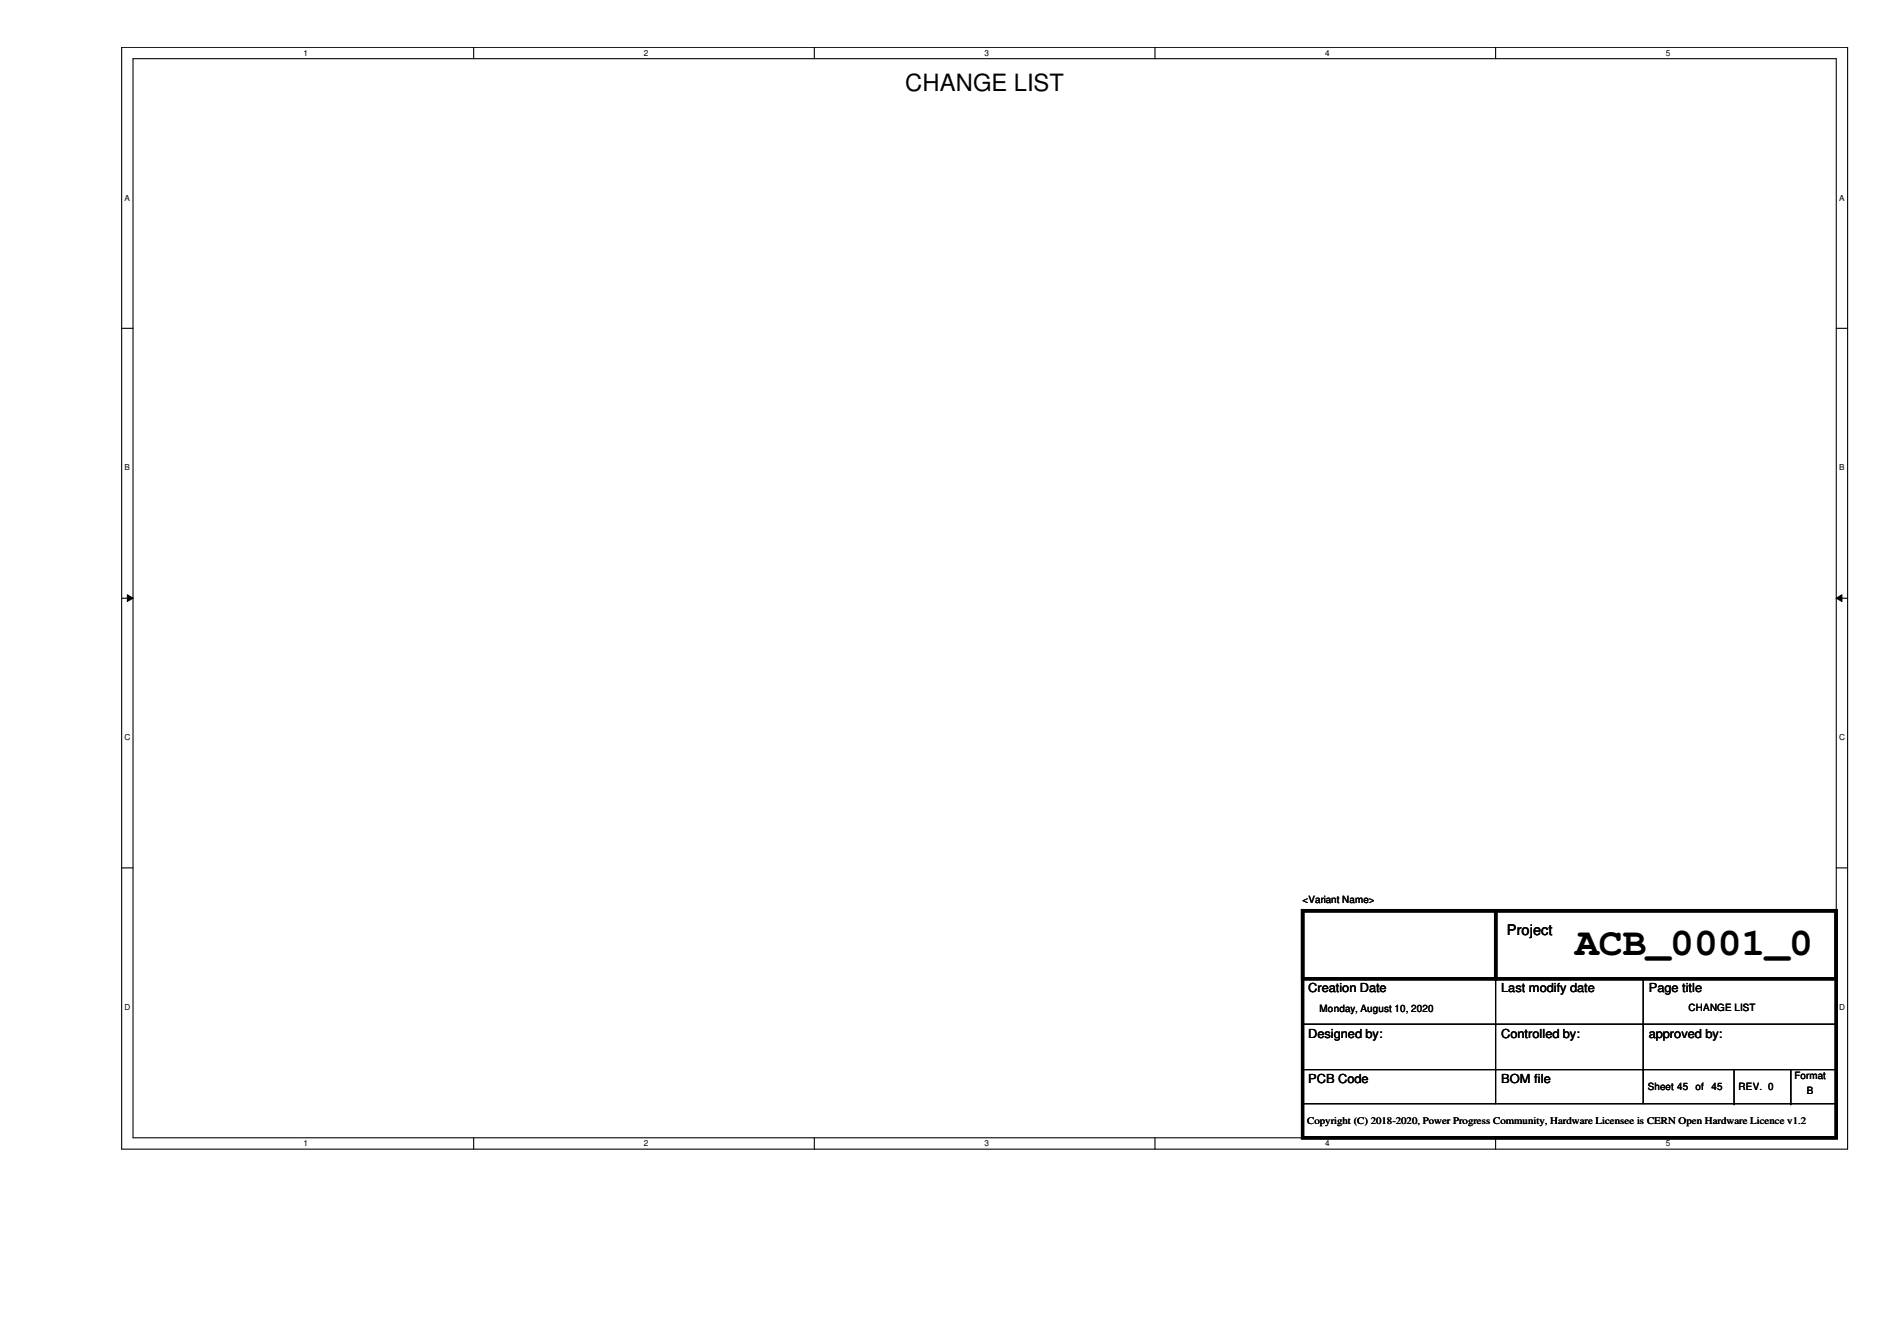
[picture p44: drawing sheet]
<svg xmlns="http://www.w3.org/2000/svg" width="297mm" height="210mm" viewBox="0 0 297 210" stroke-linecap="round" stroke-linejoin="round" font-family="sans-serif">
<defs><g id="words">
<text font-size="6.2" x="246.6" y="149.5">ACB_0001_0</text>
<text font-size="3.7" x="141.7" y="14.3">CHANGE LIST</text>
<text font-size="2.3" x="236" y="146.4">Project</text>
<g font-size="1.9">
<text x="204.9" y="155.3">Creation Date</text>
<text x="235.1" y="155.3">Last modify date</text>
<text x="258.2" y="155.3">Page title</text>
<text x="204.9" y="162.4">Designed by:</text>
<text x="235.1" y="162.4">Controlled by:</text>
<text x="258.2" y="162.4">approved by:</text>
<text x="204.9" y="169.5">PCB Code</text>
<text x="235.1" y="169.5">BOM file</text>
</g>
<g font-size="1.6">
<text x="204" y="141.3">&lt;Variant Name&gt;</text>
<text x="206.6" y="158.4">Monday, August 10, 2020</text>
<text x="264.4" y="158.2">CHANGE LIST</text>
<text x="258" y="170.6">Sheet 45 of</text>
<text x="268" y="170.6">45</text>
<text x="272.2" y="170.6">REV. 0</text>
<text x="281" y="168.9">Format</text>
<text x="282.9" y="171.2">B</text>
<text x="204.7" y="175.9">Copyright (C) 2018-2020, Power Progress Community, Hardware Licensee is CERN Open Hardware Licence v1.2</text>
</g>
<g font-size="1.3">
<text x="47.5" y="8.7">1</text>
<text x="100.8" y="8.7">2</text>
<text x="154.2" y="8.7">3</text>
<text x="207.5" y="8.7">4</text>
<text x="260.9" y="8.7">5</text>
<text x="19.5" y="31.4">A</text>
<text x="288" y="31.4">A</text>
<text x="19.5" y="73.6">B</text>
<text x="288" y="73.6">B</text>
<text x="19.5" y="115.9">C</text>
<text x="288" y="115.9">C</text>
<text x="19.5" y="158.1">D</text>
<text x="288" y="158.1">D</text>
<text x="47.5" y="179.4">1</text>
<text x="100.8" y="179.4">2</text>
<text x="154.2" y="179.4">3</text>
<text x="207.5" y="179.4">4</text>
<text x="260.9" y="179.4">5</text>
</g>
</g></defs>
<path d="M19.1 7.4h270.2v172.5h-270.2zM20.8 9.2h266.7v168.9h-266.7z" fill="none" stroke="#000" stroke-width=".17"/>
<g fill="#fff">
<path d="M47.5 7.6h.7v1.4h-.7z"/>
<path d="M47.5 178.3h.7v1.4h-.7z"/>
</g>
<path d="M74.2 7.4v1.8M74.2 178.1v1.8" fill="none" stroke="#000" stroke-width=".17"/>
<g fill="#fff">
<path d="M100.8 7.6h.7v1.4h-.7z"/>
<path d="M100.8 178.3h.7v1.4h-.7z"/>
</g>
<path d="M127.5 7.4v1.8M127.5 178.1v1.8" fill="none" stroke="#000" stroke-width=".17"/>
<g fill="#fff">
<path d="M154.2 7.6h.7v1.4h-.7z"/>
<path d="M154.2 178.3h.7v1.4h-.7z"/>
</g>
<path d="M180.8 7.4v1.8M180.8 178.1v1.8" fill="none" stroke="#000" stroke-width=".17"/>
<g fill="#fff">
<path d="M207.5 7.6h.7v1.4h-.7z"/>
<path d="M207.5 178.3h.7v1.4h-.7z"/>
</g>
<path d="M234.2 7.4v1.8M234.2 178.1v1.8" fill="none" stroke="#000" stroke-width=".17"/>
<g fill="#fff">
<path d="M260.9 7.6h.6v1.4h-.6z"/>
<path d="M260.9 178.3h.6v1.4h-.6z"/>
<path d="M19.5 30.3h.8v1.4h-.8z"/>
<path d="M288 30.3h.8v1.4h-.8z"/>
<path d="M19.5 72.5h.8v1.4h-.8z"/>
<path d="M288 72.5h.8v1.4h-.8z"/>
</g>
<path d="M19.1 51.4h1.7M287.5 51.4h1.8" fill="none" stroke="#000" stroke-width=".17"/>
<g fill="#fff">
<path d="M19.5 114.7h.9v1.4h-.9z"/>
<path d="M288 114.7h.9v1.4h-.9z"/>
</g>
<path d="M19.1 93.6h1.7M287.5 93.6h1.8" fill="none" stroke="#000" stroke-width=".17"/>
<path d="M19.9 93.1l.9 .5-.9 .5zM287.5 93.6l.9-.5v1z" fill="#000"/>
<path d="M19.9 93.1l.9 .5-.9 .5zM287.5 93.6l.9-.5v1z" fill="none" stroke="#000" stroke-width=".16"/>
<g fill="#fff">
<path d="M19.5 156.9h.9v1.4h-.9z"/>
<path d="M288 156.9h.9v1.4h-.9z"/>
</g>
<g fill="none" stroke="#000" stroke-width=".17">
<path d="M19.1 135.8h1.7M287.5 135.8h1.8M204 142.5h8.9M212.9 142.5h.1M234.2 153.2v14.2M257.3 153.2v14.2M204 160.3h83.5M204 167.4h83.5M234.2 160.3h.1M234.2 167.4h.1M234.2 167.4v5.4h-30.2M257.3 160.3h.1"/>
<path d="M257.3 167.4h.1M257.3 167.4v5.4h-23.1M257.3 172.8h30.2M271.5 172.8h.1M271.5 167.4v5.4M280.4 172.8h.1M280.4 167.4v5.4M287.5 160.3h.1M287.5 167.4h.1M287.5 172.8h.1"/>
</g>
<path d="M204 142.5h30.2v10.7h-30.2zM204 142.5h83.5v35.6h-83.5zM234.2 142.5h53.3v10.7h-53.3z" fill="none" stroke="#000" stroke-width=".51"/>
<use href="#words"/>
</svg>
